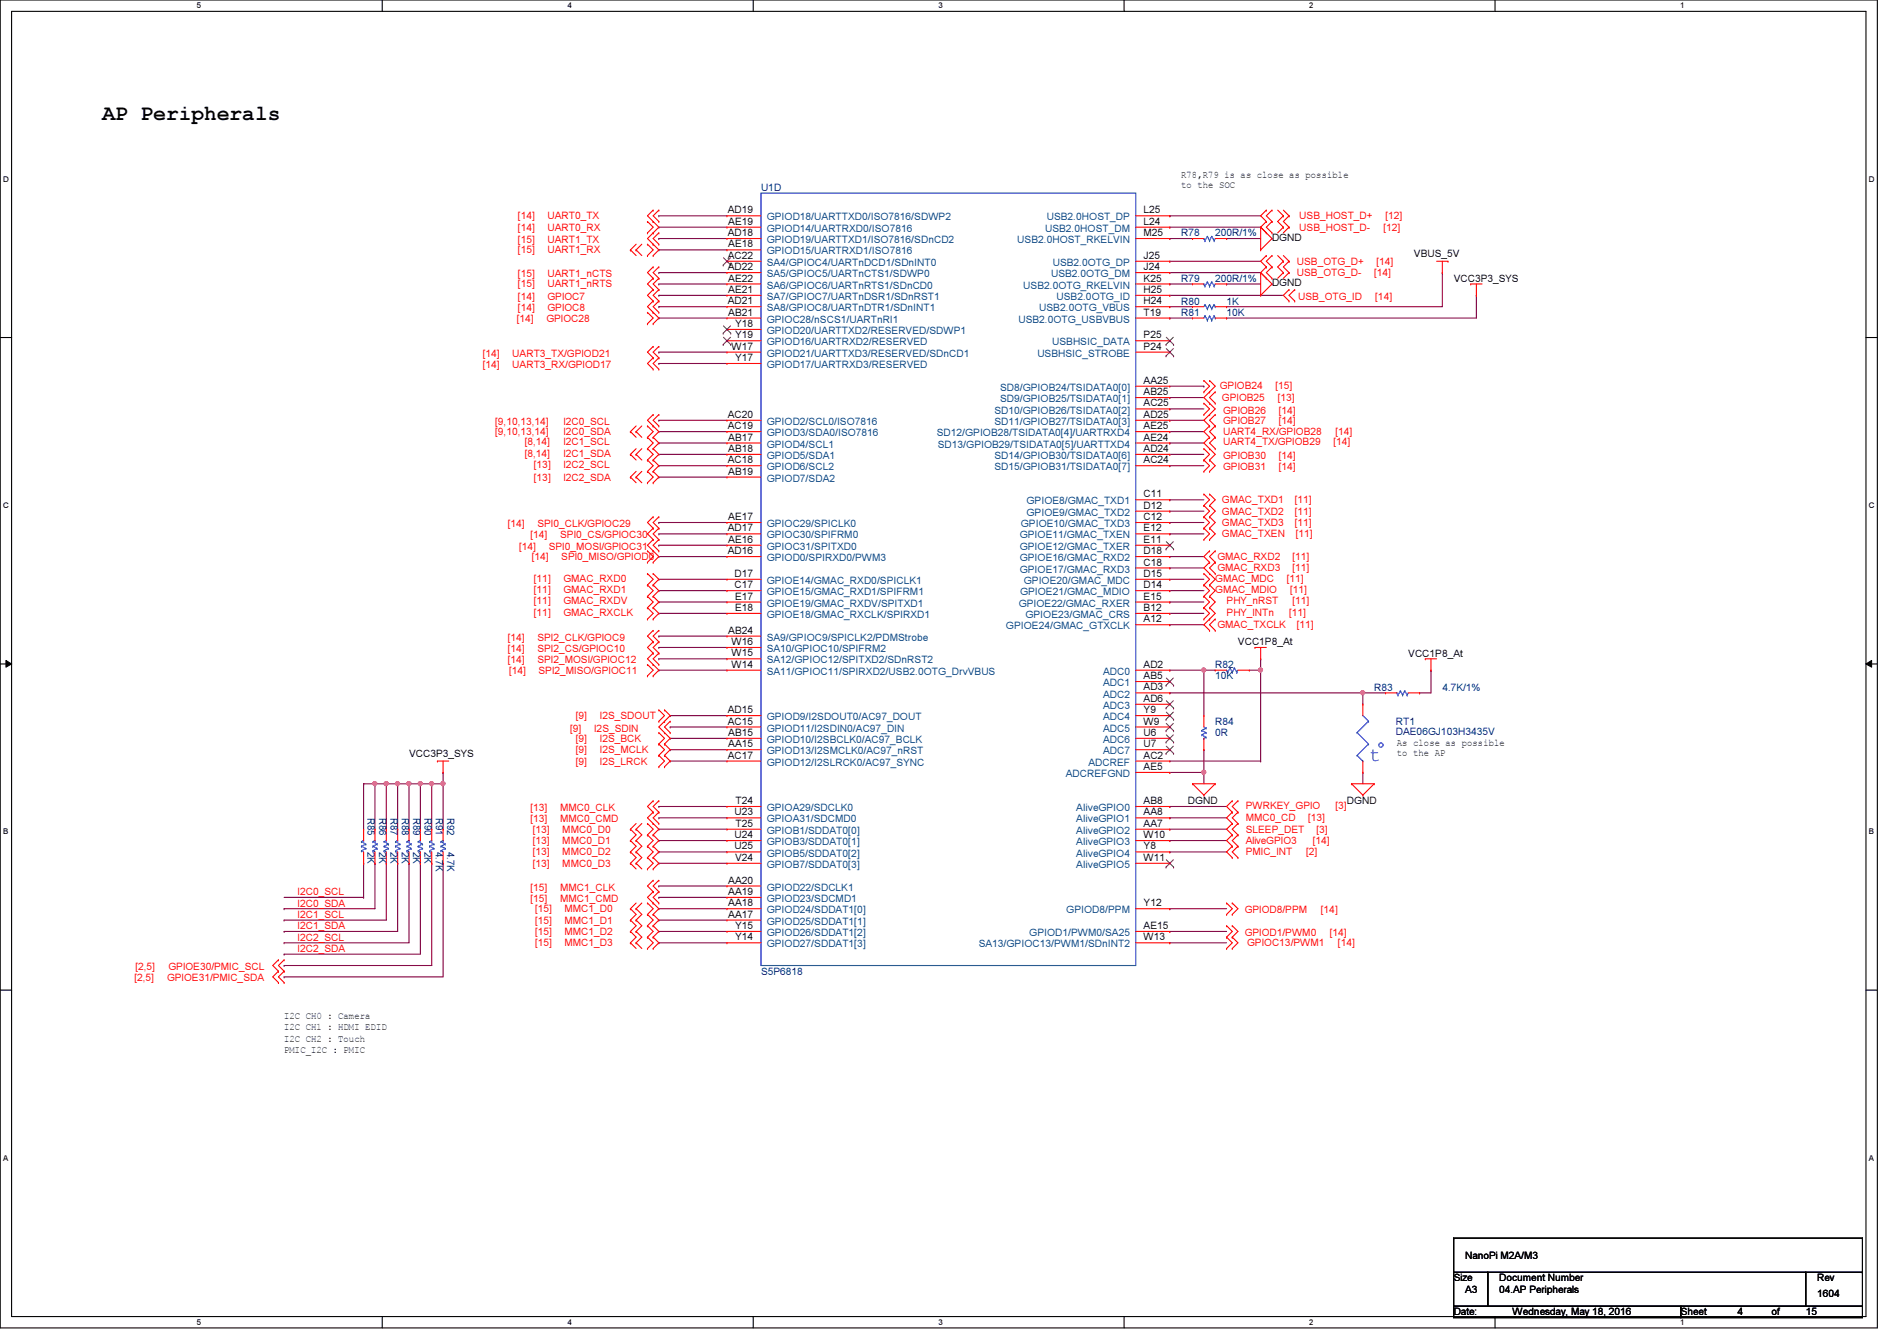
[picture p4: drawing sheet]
<svg xmlns="http://www.w3.org/2000/svg" width="297mm" height="210mm" viewBox="0 0 297 210" stroke-linecap="round" stroke-linejoin="round" font-family="sans-serif">
<defs><g id="words">
<text font-size="3.3" x="16" y="18.8">AP Peripherals</text>
<text font-size="3.2" fill="#00f" x="214.5" y="119.1">t</text>
<g font-size="1.6" fill="#000080">
<text x="119.2" y="29.9">U1D</text>
<text x="185" y="37">R78</text>
<text x="190.3" y="37">200R/1%</text>
<text x="185" y="47.7">R80</text>
<text x="185" y="44.1">R79</text>
<text x="190.3" y="44.1">200R/1%</text>
<text x="192.1" y="47.7">1K</text>
<text x="185" y="49.4">R81</text>
<text x="192.1" y="49.4">10K</text>
<text x="190.3" y="104.6">R82</text>
<text x="190.3" y="106.3">10K</text>
<text x="190.3" y="113.5">R84</text>
<text x="215.2" y="108.1">R83</text>
<text x="218.6" y="113.5">RT1</text>
<text x="225.8" y="108.1">4.7K/1%</text>
<text x="190.3" y="115.2">0R</text>
<text x="218.6" y="115.1">DAE06GJ103H3435V</text>
<text x="57.6" y="128" transform="rotate(90 57.6 128)">R85</text>
<text x="59.3" y="128" transform="rotate(90 59.3 128)">R86</text>
<text x="61.1" y="128" transform="rotate(90 61.1 128)">R87</text>
<text x="62.9" y="128" transform="rotate(90 62.9 128)">R88</text>
<text x="64.7" y="128" transform="rotate(90 64.7 128)">R89</text>
<text x="66.5" y="128" transform="rotate(90 66.5 128)">R90</text>
<text x="68.2" y="128" transform="rotate(90 68.2 128)">R91</text>
<text x="70" y="128" transform="rotate(90 70 128)">R92</text>
<text x="57.6" y="133.4" transform="rotate(90 57.6 133.4)">2K</text>
<text x="59.3" y="133.4" transform="rotate(90 59.3 133.4)">2K</text>
<text x="61.1" y="133.4" transform="rotate(90 61.1 133.4)">2K</text>
<text x="62.9" y="133.4" transform="rotate(90 62.9 133.4)">2K</text>
<text x="64.7" y="133.4" transform="rotate(90 64.7 133.4)">2K</text>
<text x="66.5" y="133.4" transform="rotate(90 66.5 133.4)">2K</text>
<text x="68.2" y="133.4" transform="rotate(90 68.2 133.4)">4.7K</text>
<text x="70" y="133.4" transform="rotate(90 70 133.4)">4.7K</text>
<text x="119.2" y="152.6">S5P6818</text>
</g>
<g font-size="1.6">
<text x="185" y="27.9">R78,R79 is as close as possible</text>
<text x="185" y="29.5">to the SOC</text>
<text x="114" y="33.4">AD19</text>
<text x="114" y="35.2">AE19</text>
<text x="179.1" y="33.4">L25</text>
<text x="179.1" y="35.2">L24</text>
<text x="114" y="37">AD18</text>
<text x="114" y="40.5">AC22</text>
<text x="114" y="38.7">AE18</text>
<text x="179.1" y="37">M25</text>
<text x="179.1" y="40.5">J25</text>
<text x="199.2" y="37.7">DGND</text>
<text x="221.4" y="40.2">VBUS_5V</text>
<text x="114" y="42.3">AD22</text>
<text x="114" y="47.6">AD21</text>
<text x="114" y="44.1">AE22</text>
<text x="114" y="45.8">AE21</text>
<text x="179.1" y="42.3">J24</text>
<text x="179.1" y="44.1">K25</text>
<text x="179.1" y="45.8">H25</text>
<text x="179.1" y="47.6">H24</text>
<text x="199.2" y="44.8">DGND</text>
<text x="227.6" y="44.1">VCC3P3_SYS</text>
<text x="114" y="49.4">AB21</text>
<text x="115.1" y="51.2">Y18</text>
<text x="115.1" y="53">Y19</text>
<text x="179.1" y="49.4">T19</text>
<text x="179.1" y="53">P25</text>
<text x="114.6" y="54.7">W17</text>
<text x="115.1" y="56.5">Y17</text>
<text x="179.1" y="54.7">P24</text>
<text x="114" y="65.4">AC20</text>
<text x="179.1" y="60.1">AA25</text>
<text x="179.1" y="61.8">AB25</text>
<text x="179.1" y="63.6">AC25</text>
<text x="179.1" y="65.4">AD25</text>
<text x="114" y="67.2">AC19</text>
<text x="114" y="70.7">AB18</text>
<text x="114" y="69">AB17</text>
<text x="179.1" y="67.2">AE25</text>
<text x="179.1" y="69">AE24</text>
<text x="179.1" y="70.7">AD24</text>
<text x="114" y="72.5">AC18</text>
<text x="114" y="74.3">AB19</text>
<text x="179.1" y="72.5">AC24</text>
<text x="179.1" y="77.9">C11</text>
<text x="114" y="83.2">AD17</text>
<text x="114" y="81.4">AE17</text>
<text x="179.1" y="79.6">D12</text>
<text x="179.1" y="81.4">C12</text>
<text x="179.1" y="83.2">E12</text>
<text x="114" y="86.7">AD16</text>
<text x="114" y="85">AE16</text>
<text x="179.1" y="85">E11</text>
<text x="179.1" y="86.7">D18</text>
<text x="179.1" y="88.5">C18</text>
<text x="115" y="90.3">D17</text>
<text x="115" y="92.1">C17</text>
<text x="115.1" y="95.6">E18</text>
<text x="115.1" y="93.9">E17</text>
<text x="179.1" y="90.3">D15</text>
<text x="179.1" y="92.1">D14</text>
<text x="179.1" y="93.9">E15</text>
<text x="179.1" y="95.6">B12</text>
<text x="114" y="99.2">AB24</text>
<text x="114.6" y="101">W16</text>
<text x="179.1" y="97.4">A12</text>
<text x="193.8" y="101">VCC1P8_At</text>
<text x="114.6" y="102.7">W15</text>
<text x="114.6" y="104.5">W14</text>
<text x="179.1" y="104.5">AD2</text>
<text x="179.1" y="106.3">AB5</text>
<text x="220.5" y="102.8">VCC1P8_At</text>
<text x="114" y="111.6">AD15</text>
<text x="114" y="113.4">AC15</text>
<text x="179.1" y="108.1">AD3</text>
<text x="179.1" y="109.9">AD6</text>
<text x="179.1" y="111.6">Y9</text>
<text x="179.1" y="113.4">W9</text>
<text x="64" y="118.4">VCC3P3_SYS</text>
<text x="114" y="118.7">AC17</text>
<text x="114" y="115.2">AB15</text>
<text x="114" y="117">AA15</text>
<text x="179.1" y="115.2">U6</text>
<text x="179.1" y="117">U7</text>
<text x="179.1" y="118.7">AC2</text>
<text x="218.7" y="116.8">As close as possible</text>
<text x="218.7" y="118.4">to the AP</text>
<text x="115.2" y="125.9">T24</text>
<text x="179.1" y="120.5">AE5</text>
<text x="179.1" y="125.9">AB8</text>
<text x="186" y="125.9">DGND</text>
<text x="210.9" y="125.9">DGND</text>
<text x="115" y="127.6">U23</text>
<text x="115" y="131.2">U24</text>
<text x="115.2" y="129.4">T25</text>
<text x="179.1" y="127.6">AA8</text>
<text x="179.1" y="129.4">AA7</text>
<text x="179.1" y="131.2">W10</text>
<text x="115" y="133">U25</text>
<text x="115.1" y="134.7">V24</text>
<text x="179.1" y="133">Y8</text>
<text x="179.1" y="134.7">W11</text>
<text x="114" y="141.9">AA18</text>
<text x="114" y="143.6">AA17</text>
<text x="114" y="138.3">AA20</text>
<text x="114" y="140.1">AA19</text>
<text x="179.1" y="141.9">Y12</text>
<text x="115.1" y="145.4">Y15</text>
<text x="115.1" y="147.2">Y14</text>
<text x="179.1" y="145.4">AE15</text>
<text x="179.1" y="147.2">W13</text>
<text x="44.5" y="159.5">I2C CH0 : Camera</text>
<text x="44.5" y="161.2">I2C CH1 : HDMI EDID</text>
<text x="44.5" y="163">I2C CH2 : Touch</text>
<text x="44.5" y="164.8">PMIC_I2C : PMIC</text>
<text x="229.4" y="197">NanoPi M2A/M3</text>
<text x="227.6" y="200.6">Size</text>
<text x="229.4" y="202.4">A3</text>
<text x="234.7" y="202.4">04.AP Peripherals</text>
<text x="234.7" y="200.6">Document Number</text>
<text x="284.5" y="203.1">1604</text>
<text x="284.5" y="200.6">Rev</text>
<text x="227.6" y="205.9">Date:</text>
<text x="236.9" y="205.9">Wednesday, May 18, 2016</text>
<text x="263.2" y="205.9">Sheet</text>
<text x="272.1" y="205.9">4</text>
<text x="277.4" y="205.9">of</text>
<text x="282.7" y="205.9">15</text>
</g>
<g font-size="1.6" fill="#f00">
<text x="81.1" y="34.3">[14]</text>
<text x="85.7" y="34.3">UART0_TX</text>
<text x="203.5" y="34.3">USB_HOST_D+</text>
<text x="217" y="34.3">[12]</text>
<text x="81.1" y="36.1">[14]</text>
<text x="81.1" y="39.7">[15]</text>
<text x="81.1" y="38.1">[15]</text>
<text x="85.7" y="36.1">UART0_RX</text>
<text x="85.7" y="39.7">UART1_RX</text>
<text x="85.7" y="38.1">UART1_TX</text>
<text x="203.1" y="41.4">USB_OTG_D+</text>
<text x="203.5" y="36.1">USB_HOST_D-</text>
<text x="215.5" y="41.4">[14]</text>
<text x="216.6" y="36.1">[12]</text>
<text x="81.1" y="46.9">[14]</text>
<text x="81.1" y="45">[15]</text>
<text x="81.1" y="43.4">[15]</text>
<text x="85.7" y="46.9">GPIOC7</text>
<text x="85.7" y="45">UART1_nRTS</text>
<text x="85.7" y="43.4">UART1_nCTS</text>
<text x="203.1" y="43.2">USB_OTG_D-</text>
<text x="203.3" y="46.9">USB_OTG_ID</text>
<text x="215.2" y="43.2">[14]</text>
<text x="215.3" y="46.9">[14]</text>
<text x="80.9" y="50.3">[14]</text>
<text x="81.1" y="48.7">[14]</text>
<text x="85.6" y="50.3">GPIOC28</text>
<text x="85.7" y="48.7">GPIOC8</text>
<text x="75.6" y="55.8">[14]</text>
<text x="75.6" y="57.6">[14]</text>
<text x="80.2" y="55.8">UART3_TX/GPIOD21</text>
<text x="80.2" y="57.6">UART3_RX/GPIOD17</text>
<text x="191" y="60.8">GPIOB24</text>
<text x="191.3" y="62.8">GPIOB25</text>
<text x="191.5" y="64.7">GPIOB26</text>
<text x="199.7" y="60.8">[15]</text>
<text x="200.1" y="62.8">[13]</text>
<text x="200.2" y="64.7">[14]</text>
<text x="77.6" y="66.5">[9,10,13,14]</text>
<text x="77.6" y="68.1">[9,10,13,14]</text>
<text x="82.2" y="71.5">[8,14]</text>
<text x="82.2" y="69.7">[8,14]</text>
<text x="88.2" y="66.5">I2C0_SCL</text>
<text x="88.2" y="68.1">I2C0_SDA</text>
<text x="88.2" y="71.5">I2C1_SDA</text>
<text x="88.2" y="69.7">I2C1_SCL</text>
<text x="191.5" y="69.7">UART4_TX/GPIOB29</text>
<text x="191.5" y="71.8">GPIOB30</text>
<text x="191.5" y="68.1">UART4_RX/GPIOB28</text>
<text x="191.5" y="66.3">GPIOB27</text>
<text x="200.2" y="71.8">[14]</text>
<text x="200.2" y="66.3">[14]</text>
<text x="208.8" y="69.7">[14]</text>
<text x="209.1" y="68.1">[14]</text>
<text x="83.6" y="73.3">[13]</text>
<text x="83.6" y="75.2">[13]</text>
<text x="88.2" y="73.3">I2C2_SCL</text>
<text x="88.2" y="75.2">I2C2_SDA</text>
<text x="191.5" y="73.6">GPIOB31</text>
<text x="200.2" y="73.6">[14]</text>
<text x="79.5" y="82.5">[14]</text>
<text x="84.2" y="82.5">SPI0_CLK/GPIOC29</text>
<text x="191.3" y="82.3">GMAC_TXD3</text>
<text x="191.3" y="80.6">GMAC_TXD2</text>
<text x="191.3" y="78.8">GMAC_TXD1</text>
<text x="202.7" y="82.3">[11]</text>
<text x="202.7" y="80.6">[11]</text>
<text x="202.7" y="78.8">[11]</text>
<text x="81.3" y="86.1">[14]</text>
<text x="83.1" y="84.3">[14]</text>
<text x="83.3" y="87.7">[14]</text>
<text x="85.9" y="86.1">SPI0_MOSI/GPIOC31</text>
<text x="87.7" y="84.3">SPI0_CS/GPIOC30</text>
<text x="87.9" y="87.7">SPI0_MISO/GPIOD0</text>
<text x="190.6" y="89.5">GMAC_RXD3</text>
<text x="190.6" y="87.7">GMAC_RXD2</text>
<text x="191.3" y="84.1">GMAC_TXEN</text>
<text x="202.4" y="89.5">[11]</text>
<text x="202.4" y="87.7">[11]</text>
<text x="202.9" y="84.1">[11]</text>
<text x="83.6" y="94.6">[11]</text>
<text x="83.6" y="91.1">[11]</text>
<text x="83.6" y="92.8">[11]</text>
<text x="88.2" y="94.6">GMAC_RXDV</text>
<text x="88.2" y="91.1">GMAC_RXD0</text>
<text x="88.2" y="92.8">GMAC_RXD1</text>
<text x="190.3" y="91.1">GMAC_MDC</text>
<text x="190.3" y="92.8">GMAC_MDIO</text>
<text x="192.1" y="94.6">PHY_nRST</text>
<text x="201.5" y="91.1">[11]</text>
<text x="202" y="92.8">[11]</text>
<text x="202.4" y="94.6">[11]</text>
<text x="79.5" y="100.3">[14]</text>
<text x="83.6" y="96.4">[11]</text>
<text x="84.2" y="100.3">SPI2_CLK/GPIOC9</text>
<text x="88.2" y="96.4">GMAC_RXCLK</text>
<text x="190.6" y="98.3">GMAC_TXCLK</text>
<text x="192.1" y="96.4">PHY_INTn</text>
<text x="201.8" y="96.4">[11]</text>
<text x="203.1" y="98.3">[11]</text>
<text x="79.5" y="102.1">[14]</text>
<text x="79.5" y="103.8">[14]</text>
<text x="79.7" y="105.5">[14]</text>
<text x="84.2" y="102.1">SPI2_CS/GPIOC10</text>
<text x="84.2" y="103.8">SPI2_MOSI/GPIOC12</text>
<text x="84.3" y="105.5">SPI2_MISO/GPIOC11</text>
<text x="90.2" y="112.6">[9]</text>
<text x="93.9" y="112.6">I2S_SDOUT</text>
<text x="89.3" y="114.5">[9]</text>
<text x="90.2" y="117.9">[9]</text>
<text x="90.2" y="116.1">[9]</text>
<text x="90.2" y="119.7">[9]</text>
<text x="93" y="114.5">I2S_SDIN</text>
<text x="93.9" y="117.9">I2S_MCLK</text>
<text x="93.9" y="116.1">I2S_BCK</text>
<text x="93.9" y="119.7">I2S_LRCK</text>
<text x="83.1" y="127">[13]</text>
<text x="83.1" y="128.7">[13]</text>
<text x="83.4" y="130.3">[13]</text>
<text x="87.7" y="127">MMC0_CLK</text>
<text x="87.7" y="128.7">MMC0_CMD</text>
<text x="88.1" y="130.3">MMC0_D0</text>
<text x="195.1" y="130.3">SLEEP_DET</text>
<text x="195.1" y="126.6">PWRKEY_GPIO</text>
<text x="195.1" y="128.6">MMC0_CD</text>
<text x="204.8" y="128.6">[13]</text>
<text x="206.1" y="130.3">[3]</text>
<text x="209.1" y="126.6">[3]</text>
<text x="83.4" y="132.1">[13]</text>
<text x="83.4" y="133.9">[13]</text>
<text x="83.4" y="135.7">[13]</text>
<text x="88.1" y="132.1">MMC0_D1</text>
<text x="88.1" y="133.9">MMC0_D2</text>
<text x="88.1" y="135.7">MMC0_D3</text>
<text x="195.1" y="133.9">PMIC_INT</text>
<text x="195.1" y="132.1">AliveGPIO3</text>
<text x="204.5" y="133.9">[2]</text>
<text x="205.6" y="132.1">[14]</text>
<text x="46.6" y="140.1">I2C0_SCL</text>
<text x="46.6" y="141.9">I2C0_SDA</text>
<text x="46.6" y="143.7">I2C1_SCL</text>
<text x="83.1" y="139.4">[15]</text>
<text x="83.1" y="141.2">[15]</text>
<text x="83.8" y="142.8">[15]</text>
<text x="87.7" y="139.4">MMC1_CLK</text>
<text x="87.7" y="141.2">MMC1_CMD</text>
<text x="88.4" y="142.8">MMC1_D0</text>
<text x="194.9" y="143">GPIOD8/PPM</text>
<text x="206.8" y="143">[14]</text>
<text x="46.6" y="145.5">I2C1_SDA</text>
<text x="46.6" y="147.2">I2C2_SCL</text>
<text x="46.6" y="149">I2C2_SDA</text>
<text x="83.8" y="144.6">[15]</text>
<text x="83.8" y="146.3">[15]</text>
<text x="83.8" y="148.1">[15]</text>
<text x="88.4" y="144.6">MMC1_D1</text>
<text x="88.4" y="146.3">MMC1_D2</text>
<text x="88.4" y="148.1">MMC1_D3</text>
<text x="194.9" y="146.5">GPIOD1/PWM0</text>
<text x="195.3" y="148.1">GPIOC13/PWM1</text>
<text x="208.2" y="146.5">[14]</text>
<text x="209.5" y="148.1">[14]</text>
<text x="21" y="153.6">[2,5]</text>
<text x="21.2" y="151.8">[2,5]</text>
<text x="26.2" y="153.6">GPIOE31/PMIC_SDA</text>
<text x="26.4" y="151.8">GPIOE30/PMIC_SCL</text>
</g>
<g font-size="1.6" fill="#004080">
<text x="120.1" y="34.5">GPIOD18/UARTTXD0/ISO7816/SDWP2</text>
<text x="163.9" y="34.5">USB2.0HOST_DP</text>
<text x="120.1" y="36.3">GPIOD14/UARTRXD0/ISO7816</text>
<text x="120.1" y="38.1">GPIOD19/UARTTXD1/ISO7816/SDnCD2</text>
<text x="120.1" y="39.8">GPIOD15/UARTRXD1/ISO7816</text>
<text x="120.1" y="41.6">SA4/GPIOC4/UARTnDCD1/SDnINT0</text>
<text x="159.3" y="38.1">USB2.0HOST_RKELVIN</text>
<text x="163.7" y="36.3">USB2.0HOST_DM</text>
<text x="164.8" y="41.6">USB2.0OTG_DP</text>
<text x="120.1" y="43.4">SA5/GPIOC5/UARTnCTS1/SDWP0</text>
<text x="120.1" y="45.2">SA6/GPIOC6/UARTnRTS1/SDnCD0</text>
<text x="120.1" y="46.9">SA7/GPIOC7/UARTnDSR1/SDnRST1</text>
<text x="160.2" y="45.2">USB2.0OTG_RKELVIN</text>
<text x="164.6" y="43.4">USB2.0OTG_DM</text>
<text x="165.4" y="46.9">USB2.0OTG_ID</text>
<text x="120.1" y="48.7">SA8/GPIOC8/UARTnDTR1/SDnINT1</text>
<text x="120.1" y="50.5">GPIOC28/nSCS1/UARTnRI1</text>
<text x="120.1" y="52.3">GPIOD20/UARTTXD2/RESERVED/SDWP1</text>
<text x="159.5" y="50.5">USB2.0OTG_USBVBUS</text>
<text x="162.7" y="48.7">USB2.0OTG_VBUS</text>
<text x="120.1" y="54.1">GPIOD16/UARTRXD2/RESERVED</text>
<text x="120.1" y="55.8">GPIOD21/UARTTXD3/RESERVED/SDnCD1</text>
<text x="120.1" y="57.6">GPIOD17/UARTRXD3/RESERVED</text>
<text x="162.4" y="55.8">USBHSIC_STROBE</text>
<text x="164.8" y="54.1">USBHSIC_DATA</text>
<text x="155.7" y="64.7">SD10/GPIOB26/TSIDATA0[2]</text>
<text x="156.6" y="61.2">SD8/GPIOB24/TSIDATA0[0]</text>
<text x="156.6" y="62.9">SD9/GPIOB25/TSIDATA0[1]</text>
<text x="120.1" y="68.3">GPIOD3/SDA0/ISO7816</text>
<text x="120.1" y="66.5">GPIOD2/SCL0/ISO7816</text>
<text x="120.1" y="71.8">GPIOD5/SDA1</text>
<text x="120.1" y="70.1">GPIOD4/SCL1</text>
<text x="146.7" y="68.3">SD12/GPIOB28/TSIDATA0[4]/UARTRXD4</text>
<text x="146.9" y="70.1">SD13/GPIOB29/TSIDATA0[5]/UARTTXD4</text>
<text x="155.7" y="66.5">SD11/GPIOB27/TSIDATA0[3]</text>
<text x="155.7" y="71.8">SD14/GPIOB30/TSIDATA0[6]</text>
<text x="120.1" y="75.4">GPIOD7/SDA2</text>
<text x="120.1" y="73.6">GPIOD6/SCL2</text>
<text x="155.7" y="73.6">SD15/GPIOB31/TSIDATA0[7]</text>
<text x="120.1" y="82.5">GPIOC29/SPICLK0</text>
<text x="159.8" y="82.5">GPIOE10/GMAC_TXD3</text>
<text x="160.7" y="79">GPIOE8/GMAC_TXD1</text>
<text x="160.7" y="80.7">GPIOE9/GMAC_TXD2</text>
<text x="120.1" y="86.1">GPIOC31/SPITXD0</text>
<text x="120.1" y="87.8">GPIOD0/SPIRXD0/PWM3</text>
<text x="120.1" y="84.3">GPIOC30/SPIFRM0</text>
<text x="159.7" y="84.3">GPIOE11/GMAC_TXEN</text>
<text x="159.7" y="86.1">GPIOE12/GMAC_TXER</text>
<text x="159.7" y="87.8">GPIOE16/GMAC_RXD2</text>
<text x="159.7" y="89.6">GPIOE17/GMAC_RXD3</text>
<text x="120.1" y="91.4">GPIOE14/GMAC_RXD0/SPICLK1</text>
<text x="120.1" y="93.2">GPIOE15/GMAC_RXD1/SPIFRM1</text>
<text x="120.1" y="95">GPIOE19/GMAC_RXDV/SPITXD1</text>
<text x="159.5" y="95">GPIOE22/GMAC_RXER</text>
<text x="159.7" y="93.2">GPIOE21/GMAC_MDIO</text>
<text x="160.3" y="91.4">GPIOE20/GMAC_MDC</text>
<text x="120.1" y="100.3">SA9/GPIOC9/SPICLK2/PDMStrobe</text>
<text x="120.1" y="96.7">GPIOE18/GMAC_RXCLK/SPIRXD1</text>
<text x="157.5" y="98.5">GPIOE24/GMAC_GTXCLK</text>
<text x="160.6" y="96.7">GPIOE23/GMAC_CRS</text>
<text x="120.1" y="103.8">SA12/GPIOC12/SPITXD2/SDnRST2</text>
<text x="120.1" y="105.6">SA11/GPIOC11/SPIRXD2/USB2.0OTG_DrvVBUS</text>
<text x="120.1" y="102.1">SA10/GPIOC10/SPIFRM2</text>
<text x="172.7" y="105.6">ADC0</text>
<text x="172.7" y="107.4">ADC1</text>
<text x="120.1" y="112.7">GPIOD9/I2SDOUT0/AC97_DOUT</text>
<text x="172.7" y="109.2">ADC2</text>
<text x="172.7" y="111">ADC3</text>
<text x="172.7" y="112.7">ADC4</text>
<text x="120.1" y="114.5">GPIOD11/I2SDIN0/AC97_DIN</text>
<text x="120.1" y="116.3">GPIOD10/I2SBCLK0/AC97_BCLK</text>
<text x="120.1" y="118.1">GPIOD13/I2SMCLK0/AC97_nRST</text>
<text x="120.1" y="119.8">GPIOD12/I2SLRCK0/AC97_SYNC</text>
<text x="170.4" y="119.8">ADCREF</text>
<text x="172.7" y="114.5">ADC5</text>
<text x="172.7" y="116.3">ADC6</text>
<text x="172.7" y="118.1">ADC7</text>
<text x="166.9" y="121.6">ADCREFGND</text>
<text x="120.1" y="127">GPIOA29/SDCLK0</text>
<text x="120.1" y="128.7">GPIOA31/SDCMD0</text>
<text x="120.1" y="130.5">GPIOB1/SDDAT0[0]</text>
<text x="168.5" y="127">AliveGPIO0</text>
<text x="168.5" y="128.7">AliveGPIO1</text>
<text x="168.5" y="130.5">AliveGPIO2</text>
<text x="120.1" y="134.1">GPIOB5/SDDAT0[2]</text>
<text x="120.1" y="135.8">GPIOB7/SDDAT0[3]</text>
<text x="120.1" y="132.3">GPIOB3/SDDAT0[1]</text>
<text x="168.5" y="132.3">AliveGPIO3</text>
<text x="168.5" y="134.1">AliveGPIO4</text>
<text x="168.5" y="135.8">AliveGPIO5</text>
<text x="120.1" y="143">GPIOD24/SDDAT1[0]</text>
<text x="120.1" y="139.4">GPIOD22/SDCLK1</text>
<text x="120.1" y="141.2">GPIOD23/SDCMD1</text>
<text x="167" y="143">GPIOD8/PPM</text>
<text x="120.1" y="144.7">GPIOD25/SDDAT1[1]</text>
<text x="120.1" y="146.5">GPIOD26/SDDAT1[2]</text>
<text x="120.1" y="148.3">GPIOD27/SDDAT1[3]</text>
<text x="153.2" y="148.3">SA13/GPIOC13/PWM1/SDnINT2</text>
<text x="161.2" y="146.5">GPIOD1/PWM0/SA25</text>
</g>
<g font-size="1.3">
<text x="30.8" y="1.3">5</text>
<text x="88.9" y="1.3">4</text>
<text x="146.9" y="1.3">3</text>
<text x="205" y="1.3">2</text>
<text x="263.1" y="1.3">1</text>
<text x=".5" y="28.4">D</text>
<text x="292.6" y="28.4">D</text>
<text x=".5" y="79.5">C</text>
<text x="292.6" y="79.5">C</text>
<text x=".5" y="130.6">B</text>
<text x="292.6" y="130.6">B</text>
<text x=".5" y="181.7">A</text>
<text x="292.6" y="181.7">A</text>
<text x="30.8" y="207.4">5</text>
<text x="88.9" y="207.4">4</text>
<text x="146.9" y="207.4">3</text>
<text x="205" y="207.4">2</text>
<text x="263.1" y="207.4">1</text>
</g>
</g></defs>
<path d="M0 0h294v207.9h-294zM1.8 1.8h290.4v204.3h-290.4z" fill="none" stroke="#000" stroke-width=".17"/>
<g fill="#fff">
<path d="M30.8 .2h.7v1.4h-.7z"/>
<path d="M30.8 206.2h.7v1.4h-.7z"/>
</g>
<path d="M59.9 0v1.8M59.9 206.1v1.8" fill="none" stroke="#000" stroke-width=".17"/>
<g fill="#fff">
<path d="M88.9 .2h.6v1.4h-.6z"/>
<path d="M88.9 206.2h.6v1.4h-.6z"/>
</g>
<path d="M117.9 0v1.8M117.9 206.1v1.8" fill="none" stroke="#000" stroke-width=".17"/>
<g fill="#fff">
<path d="M146.9 .2h.7v1.4h-.7z"/>
<path d="M146.9 206.2h.7v1.4h-.7z"/>
</g>
<path d="M176 0v1.8M176 206.1v1.8" fill="none" stroke="#000" stroke-width=".17"/>
<g fill="#fff">
<path d="M205 .2h.7v1.4h-.7z"/>
<path d="M205 206.2h.7v1.4h-.7z"/>
</g>
<path d="M234.1 0v1.8M234.1 206.1v1.8" fill="none" stroke="#000" stroke-width=".17"/>
<g fill="#fff">
<path d="M263.1 .2h.7v1.4h-.7z"/>
<path d="M263.1 206.2h.7v1.4h-.7z"/>
<path d="M.5 27.3h.9v1.4h-.9z"/>
<path d="M292.6 27.3h.9v1.4h-.9z"/>
<path d="M.5 78.4h.9v1.4h-.9z"/>
<path d="M292.6 78.4h.9v1.4h-.9z"/>
</g>
<path d="M0 52.8h1.8M292.2 52.8h1.8" fill="none" stroke="#000" stroke-width=".17"/>
<g fill="#fff">
<path d="M.5 129.5h.8v1.4h-.8z"/>
<path d="M292.6 129.5h.9v1.4h-.9z"/>
</g>
<path d="M0 103.9h1.8M292.2 103.9h1.8" fill="none" stroke="#000" stroke-width=".17"/>
<path d="M.9 103.4l.9 .5-.9 .5zM292.2 103.9l.9-.5v1z" fill="#000"/>
<path d="M.9 103.4l.9 .5-.9 .5zM292.2 103.9l.9-.5v1z" fill="none" stroke="#000" stroke-width=".16"/>
<g fill="#fff">
<path d="M.5 180.5h.8v1.4h-.8z"/>
<path d="M292.6 180.5h.9v1.4h-.9z"/>
</g>
<path d="M0 155h1.8M292.2 155h1.8" fill="none" stroke="#000" stroke-width=".17"/>
<g fill="none" stroke="#800040" stroke-width=".17">
<path d="M103.2 33.8h.1M103.2 35.6h.1M103.2 33.8h10.6M103.2 35.6h10.6M183.2 33.8h.1M183.2 35.6h.1M183.2 37.3h.1M183.2 33.8h14.2M183.2 35.6h14.2M183.2 37.3h3.5M192.1 37.3h.1M192.1 37.3h5.3"/>
<path d="M103.2 55.1h.1M103.2 49.8h.1M103.2 55.1h10.6M103.2 49.8h10.6M183.2 44.4h.1M183.2 49.8h.1M183.2 40.9h.1M183.2 42.7h.1M183.2 46.2h.1M183.2 49.8h3.5M183.2 44.4h3.5M183.2 40.9h14.2"/>
<path d="M183.2 42.7h14.2M183.2 46.2h17.8M192.1 49.8h.1M192.1 44.4h.1M192.1 44.4h5.3M225.8 42.7h.1M225.8 42.7v5.3M231.2 46.2h.1M231.2 46.2v3.6h-39.1M103.2 72.9h.1M103.2 74.7h.1M103.2 65.8h.1"/>
<path d="M103.2 67.6h.1M103.2 69.3h.1M103.2 71.1h.1M103.2 72.9h10.6M103.2 74.7h10.6M103.2 65.8h10.6M103.2 67.6h10.6M103.2 69.3h10.6M103.2 71.1h10.6M60.5 122.7h.1M60.5 122.7h3.5M62.3 122.7h.1"/>
<path d="M64 122.7h.1M64 122.7v7.1M103.2 126.2h.1M103.2 126.2h10.6M183.2 133.3h.1M183.2 128h.1M183.2 126.2h.1M183.2 133.3h8.9M183.2 128h8.9M183.2 126.2h8.9M44.5 142.2h.1M44.5 144h.1"/>
<path d="M44.5 145.8h.1M44.5 147.6h.1M44.5 149.4h.1M44.5 147.6h19.5M44.5 145.8h17.8M44.5 140.5h12.4M44.5 142.2h14.2M44.5 144h16M44.5 149.4h21.3M56.9 140.5h.1M183.2 147.6h.1M183.2 145.8h.1"/>
<path d="M183.2 147.6h8.9M183.2 145.8h8.9"/>
</g>
<circle cx="64" cy="122.7" r=".32" fill="#f0f"/>
<circle cx="64" cy="122.7" r=".32" fill="none" stroke="#f0f" stroke-width=".17"/>
<path d="M58.7 122.7h.1M58.7 122.7v7.1M62.3 122.7h.1M62.3 122.7v7.1" fill="none" stroke="#800040" stroke-width=".17"/>
<circle cx="62.2" cy="122.7" r=".32" fill="#f0f"/>
<circle cx="62.2" cy="122.7" r=".32" fill="none" stroke="#f0f" stroke-width=".17"/>
<path d="M56.9 122.7h.1M56.9 122.7v7.1M56.9 122.7h1.8M60.5 122.7h.1M60.5 122.7v7.1" fill="none" stroke="#800040" stroke-width=".17"/>
<circle cx="60.5" cy="122.7" r=".32" fill="#f0f"/>
<circle cx="60.5" cy="122.7" r=".32" fill="none" stroke="#f0f" stroke-width=".17"/>
<path d="M58.7 122.7h.1M58.7 122.7h1.8M64 135.1h.1M64 135.1v12.5M65.8 135.1h.1M65.8 135.1v14.3" fill="none" stroke="#800040" stroke-width=".17"/>
<circle cx="58.7" cy="122.7" r=".32" fill="#f0f"/>
<circle cx="58.7" cy="122.7" r=".32" fill="none" stroke="#f0f" stroke-width=".17"/>
<g fill="none" stroke="#800040" stroke-width=".17">
<path d="M183.2 48h.1M183.2 48h3.5M56.9 135.1h.1M56.9 135.1v5.4M58.7 135.1h.1M58.7 135.1v7.1M60.5 135.1h.1M60.5 135.1v8.9M62.3 135.1h.1M62.3 135.1v10.7M64 122.7h.1M64 122.7h1.8"/>
<path d="M65.8 122.7h.1M65.8 122.7v7.1M103.2 129.8h.1M103.2 131.6h.1M103.2 133.3h.1M103.2 135.1h.1M103.2 128h.1M103.2 129.8h10.6M103.2 131.6h10.6M103.2 133.3h10.6M103.2 135.1h10.6M103.2 128h10.6"/>
</g>
<circle cx="65.8" cy="122.7" r=".32" fill="#f0f"/>
<circle cx="65.8" cy="122.7" r=".32" fill="none" stroke="#f0f" stroke-width=".17"/>
<path d="M103.2 46.2h.1M103.2 46.2h10.6M192.1 48h.1M192.1 48h33.7M67.6 122.7h.1M67.6 122.7v7.1M69.4 120.9h.1M69.4 120.9v1.8M183.2 129.8h.1M183.2 129.8h8.9" fill="none" stroke="#800040" stroke-width=".17"/>
<circle cx="67.6" cy="122.7" r=".32" fill="#f0f"/>
<circle cx="67.6" cy="122.7" r=".32" fill="none" stroke="#f0f" stroke-width=".17"/>
<path d="M67.6 122.7h.1M67.6 122.7h1.8" fill="none" stroke="#800040" stroke-width=".17"/>
<circle cx="69.4" cy="122.7" r=".32" fill="#f0f"/>
<circle cx="69.4" cy="122.7" r=".32" fill="none" stroke="#f0f" stroke-width=".17"/>
<path d="M183.2 108.5h.1M183.2 108.5h30.2M65.8 122.7h.1M65.8 122.7h1.8M67.6 135.1h.1M67.6 135.1v16h-23.1M69.4 122.7h.1M69.4 135.1h.1M69.4 122.7v7.1M69.4 135.1v17.8h-24.9M44.5 151.1h.1M44.5 152.9h.1" fill="none" stroke="#800040" stroke-width=".17"/>
<circle cx="213.4" cy="108.4" r=".32" fill="#f0f"/>
<circle cx="213.4" cy="108.4" r=".32" fill="none" stroke="#f0f" stroke-width=".17"/>
<path d="M183.2 120.9h.1M183.2 120.9h5.3" fill="none" stroke="#800040" stroke-width=".17"/>
<circle cx="188.5" cy="120.9" r=".32" fill="#f0f"/>
<circle cx="188.5" cy="120.9" r=".32" fill="none" stroke="#f0f" stroke-width=".17"/>
<g fill="none" stroke="#800040" stroke-width=".17">
<path d="M103.2 56.9h.1M103.2 56.9h10.6M183.2 69.3h.1M183.2 71.1h.1M183.2 72.9h.1M183.2 67.6h.1M183.2 65.8h.1M183.2 62.2h.1M183.2 64h.1M183.2 69.3h5.3M183.2 71.1h5.3M183.2 72.9h5.3"/>
<path d="M183.2 67.6h5.3M183.2 65.8h5.3M183.2 62.2h5.3M183.2 64h5.3M103.2 81.8h.1M103.2 83.6h.1M103.2 85.3h.1M103.2 87.1h.1M103.2 99.6h.1M103.2 81.8h10.6M103.2 83.6h10.6M103.2 85.3h10.6"/>
<path d="M103.2 87.1h10.6M103.2 99.6h10.6M103.2 101.3h.1M103.2 103.1h.1M103.2 104.9h.1M103.2 101.3h10.6M103.2 103.1h10.6M103.2 104.9h10.6M188.5 104.9h.1M188.5 104.9v7.1M188.5 104.9h1.8M213.4 108.5h.1"/>
<path d="M213.4 108.5v1.7M213.4 108.5h3.6M222.3 108.5h.1M224.1 104.9h.1M224.1 104.9v3.6h-1.8M188.5 120.9h.1M188.5 120.9v1.8"/>
</g>
<circle cx="188.5" cy="104.9" r=".32" fill="#f0f"/>
<circle cx="188.5" cy="104.9" r=".32" fill="none" stroke="#f0f" stroke-width=".17"/>
<g fill="none" stroke="#800040" stroke-width=".17">
<path d="M103.2 37.3h.1M103.2 39.1h.1M103.2 37.3h10.6M103.2 39.1h10.6M103.2 48h.1M103.2 42.7h.1M103.2 44.4h.1M103.2 48h10.6M103.2 42.7h10.6M103.2 44.4h10.6M183.2 78.2h.1M183.2 78.2h5.3"/>
<path d="M183.2 60.5h5.3M188.5 60.5h.1M103.2 96h.1M103.2 94.2h.1M103.2 90.7h.1M103.2 92.5h.1M103.2 96h10.6M103.2 92.5h10.6M103.2 90.7h10.6M103.2 94.2h10.6M183.2 96h.1M183.2 92.5h.1"/>
<path d="M183.2 90.7h.1M183.2 83.6h.1M183.2 80h.1M183.2 97.8h.1M183.2 88.9h.1M183.2 87.1h.1M183.2 81.8h.1M183.2 94.2h.1M183.2 96h5.3M183.2 92.5h5.3M183.2 90.7h5.3M183.2 83.6h5.3"/>
<path d="M183.2 80h5.3M183.2 97.8h5.3M183.2 88.9h5.3M183.2 87.1h5.3M183.2 81.8h5.3M183.2 94.2h5.3M104.9 112h.1M104.9 113.8h.1M104.9 115.6h.1M104.9 117.3h.1M104.9 119.1h.1M104.9 112h8.9"/>
<path d="M104.9 113.8h8.9M104.9 115.6h8.9M104.9 117.3h8.9M104.9 119.1h8.9M183.2 104.9h.1M183.2 104.9h5.3M183.2 119.1h14.2M188.5 117.3h.1M188.5 117.3v3.6M195.6 104.9h1.8M197.4 104.9h.1M197.4 103.1h.1"/>
<path d="M197.4 119.1h.1M197.4 103.1v16M103.2 138.7h.1M103.2 138.7h10.6M183.2 131.6h.1M183.2 131.6h8.9M213.4 120.9h.1M213.4 120.9v1.8M103.2 140.5h.1M103.2 142.2h.1M103.2 144h.1M103.2 145.8h.1"/>
<path d="M103.2 147.6h.1M103.2 142.2h10.6M103.2 140.5h10.6M103.2 144h10.6M103.2 145.8h10.6M103.2 147.6h10.6M183.2 142.2h.1M183.2 142.2h8.9"/>
</g>
<circle cx="197.4" cy="104.9" r=".32" fill="#f0f"/>
<circle cx="197.4" cy="104.9" r=".32" fill="none" stroke="#f0f" stroke-width=".17"/>
<g fill="none" stroke="#f00" stroke-width=".17">
<path d="M98.7 39.1h.1M98.7 39.1l.9 .9M99.6 39.1h.1M99.6 38.2l-.9 .9M99.6 39.1l.9 .9M100.5 38.2l-.9 .9M101.4 34.7h.1M101.4 36.4h.1M101.4 38.2h.1M101.4 34.7l.9 .9-.9 .8M101.4 38.2l.9 .9-.9 .9M102.3 32.9h.1"/>
<path d="M102.3 34.7h.1M102.3 36.4h.1M102.3 38.2h.1M102.3 32.9l-.9 .9 1.8 1.8-1.8 1.7 1.8 1.8-.9 .9M103.2 32.9h.1M103.2 34.7h.1M103.2 36.4h.1M103.2 38.2h.1M103.2 32.9l-.9 .9 .9 .9M103.2 36.4l-.9 .9 .9 .9M113.8 33.8h.1M113.8 35.6h.1"/>
<path d="M113.8 37.3h.1M113.8 39.1h.1M113.8 33.8h5.4M113.8 35.6h5.4M113.8 37.3h5.4M113.8 39.1h5.4M177.8 33.8h5.4M177.8 35.6h5.4M177.8 37.3h5.4M183.2 33.8h.1M183.2 35.6h.1M183.2 37.3h.1"/>
<path d="M186.7 37.3h.1M186.7 37.3h1.8M190.3 37.3h1.8M192.1 37.3h.1M197.4 35.6h.1M197.4 39.1h.1M197.4 35.6v3.5M197.4 35.6l1.8 1.7M198.3 32.9h.1M198.3 34.7h.1M198.3 36.4h.1M198.3 32.9l-.9 .9 .9 .9"/>
<path d="M198.3 34.7l-.9 .9M199.2 37.3h.1M199.2 34.7h.1M199.2 32.9h.1M199.2 36.4h.1M199.2 37.3l-1.8 1.8M199.2 32.9l-.9 .9 .9 .9M199.2 34.7l-.9 .9 .9 .8M200.1 32.9l.9 .9M201 33.8h.1M201 35.6h.1M201 35.6l-.9 .8"/>
<path d="M201 33.8l-.9 .9 .9 .9M201 32.9l.8 .9M201.8 33.8h.1M201.8 35.6h.1M201.8 33.8l-.8 .9 .8 .9M201.8 35.6l-.8 .8M101.4 50.7h.1M101.4 48.9h.1M101.4 40h.1M101.4 48.9l.9 .9-.9 .9M102.3 54.2h.1M102.3 56h.1"/>
<path d="M102.3 48.9h.1M102.3 50.7h.1M102.3 45.3h.1M102.3 47.1h.1M102.3 57.8h.1M102.3 40h.1M102.3 43.6h.1M102.3 41.8h.1M102.3 54.2l-.9 .9 .9 .9M102.3 47.1l-.9 .9 1.8 1.8-.9 .9M102.3 45.3l-.9 .9 .9 .9M102.3 56l-.9 .9 .9 .9"/>
<path d="M102.3 43.6l-.9 .8 .9 .9M102.3 41.8l-.9 .9 .9 .9M103.2 54.2h.1M103.2 56h.1M103.2 45.3h.1M103.2 47.1h.1M103.2 57.8h.1M103.2 48.9h.1M103.2 43.6h.1M103.2 41.8h.1M103.2 54.2l-.9 .9 .9 .9M103.2 45.3l-.9 .9 .9 .9"/>
<path d="M103.2 56l-.9 .9 .9 .9M103.2 47.1l-.9 .9 .9 .9M103.2 41.8l-.9 .9 .9 .9M103.2 43.6l-.9 .8 .9 .9M113.8 40.9h.1M113.8 42.7h.1M113.8 44.4h.1M113.8 46.2h.1M113.8 48h.1M113.8 49.8h.1M113.8 51.6h.1M113.8 53.3h.1"/>
<path d="M113.8 55.1h.1M113.8 56.9h.1M113.8 40.9h5.4M113.8 44.4h5.4M113.8 42.7h5.4M113.8 46.2h5.4M113.8 48h5.4M113.8 49.8h5.4M113.8 51.6h5.4M113.8 53.3h5.4M113.8 55.1h5.4M113.8 56.9h5.4"/>
<path d="M177.8 40.9h5.4M177.8 44.4h5.4M177.8 42.7h5.4M177.8 46.2h5.4M177.8 48h5.4M177.8 49.8h5.4M177.8 53.3h5.4M177.8 55.1h5.4M183.2 40.9h.1M183.2 42.7h.1M183.2 44.4h.1M183.2 46.2h.1"/>
<path d="M183.2 48h.1M183.2 49.8h.1M183.2 53.3h.1M183.2 55.1h.1M186.7 49.8h.1M186.7 48h.1M186.7 44.4h.1M186.7 44.4h1.8M186.7 48h1.8M186.7 49.8h1.8M188.5 59.6h.1M188.5 59.6l.9 .9-.9 .8"/>
<path d="M189.4 59.6h.1M189.4 59.6l.9 .9-1.8 1.7 1.8 1.8-1.8 1.8 .9 .9M190.3 44.4h1.8M190.3 48h1.8M190.3 49.8h1.8M192.1 49.8h.1M192.1 48h.1M192.1 44.4h.1M197.4 42.7h.1M197.4 46.2h.1M197.4 42.7v3.5M197.4 42.7l1.8 1.7"/>
<path d="M198.3 40h.1M198.3 41.8h.1M198.3 43.6h.1M198.3 40l-.9 .9 .9 .9M198.3 41.8l-.9 .9M199.2 44.4h.1M199.2 41.8h.1M199.2 40h.1M199.2 43.6h.1M199.2 44.4l-1.8 1.8M199.2 40l-.9 .9 .9 .9M199.2 41.8l-.9 .9 .9 .9"/>
<path d="M200.1 40l.9 .9M201 40.9h.1M201 42.7h.1M201 42.7l-.9 .9M201 40.9l-.9 .9 .9 .9M201 40l.8 .9M201.8 40.9h.1M201.8 42.7h.1M201.8 45.3h.1M201.8 47.1h.1M201.8 45.3l-.8 .9 .8 .9M201.8 40.9l-.8 .9 .8 .9"/>
<path d="M201.8 42.7l-.8 .9M202.7 47.1h.1M202.7 45.3h.1M202.7 45.3l-.9 .9 .9 .9M225 40.9h1.7M225.8 42.7h.1M225.8 40.9v1.8M226.7 40.9h.1M230.3 44.4h.1M230.3 44.4h1.8M231.2 46.2h.1M231.2 44.4v1.8"/>
<path d="M98.7 67.6h.1M98.7 71.1h.1M98.7 74.7h.1M98.7 67.6l.9 .9M98.7 71.1l.9 .9M98.7 74.7l.9 .9M99.6 67.6h.1M99.6 71.1h.1M99.6 74.7h.1M99.6 70.2l-.9 .9M99.6 67.6l.9 .9M99.6 66.7l-.9 .9"/>
<path d="M99.6 73.8l-.9 .9M99.6 71.1l.9 .9M99.6 74.7l.9 .9M100.5 66.7l-.9 .9M100.5 70.2l-.9 .9M100.5 73.8l-.9 .9M101.4 68.5h.1M101.4 66.7h.1M101.4 72h.1M101.4 70.2h.1M101.4 73.8h.1M101.4 75.6h.1"/>
<path d="M101.4 66.7l.9 .9-.9 .9M101.4 70.2l.9 .9-.9 .9M101.4 73.8l.9 .9-.9 .9M101.4 68.5l.9 .8-.9 .9M101.4 72l.9 .9-.9 .9M102.3 64.9h.1M102.3 66.7h.1M102.3 68.5h.1M102.3 70.2h.1M102.3 72h.1M102.3 73.8h.1M102.3 75.6h.1"/>
<path d="M102.3 64.9l-.9 .9 1.8 1.8-.9 .9M102.3 70.2l.9 .9-.9 .9M102.3 73.8l.9 .9-.9 .9M102.3 68.5l.9 .8-.9 .9M102.3 72l.9 .9-.9 .9M103.2 64.9h.1M103.2 66.7h.1M103.2 64.9l-.9 .9 .9 .9M113.8 67.6h.1M113.8 65.8h.1M113.8 71.1h.1M113.8 69.3h.1"/>
<path d="M113.8 74.7h.1M113.8 72.9h.1M113.8 67.6h5.4M113.8 65.8h5.4M113.8 71.1h5.4M113.8 69.3h5.4M113.8 74.7h5.4M113.8 72.9h5.4M177.8 67.6h5.4M177.8 65.8h5.4M177.8 71.1h5.4M177.8 69.3h5.4"/>
<path d="M177.8 72.9h5.4M177.8 60.5h5.4M177.8 62.2h5.4M177.8 64h5.4M177.8 78.2h5.4M183.2 60.5h.1M183.2 62.2h.1M183.2 64h.1M183.2 65.8h.1M183.2 67.6h.1M183.2 69.3h.1M183.2 71.1h.1"/>
<path d="M183.2 72.9h.1M183.2 78.2h.1M188.5 70.2h.1M188.5 72h.1M188.5 73.8h.1M188.5 63.1h.1M188.5 64.9h.1M188.5 79.1h.1M188.5 77.3h.1M188.5 61.3h.1M188.5 70.2l.9 .9-.9 .9M188.5 72l.9 .9-.9 .9"/>
<path d="M188.5 63.1l.9 .9-.9 .9M188.5 79.1l.9 .9-.9 .9M188.5 77.3l.9 .9-.9 .9M189.4 70.2h.1M189.4 68.5h.1M189.4 72h.1M189.4 73.8h.1M189.4 66.7h.1M189.4 64.9h.1M189.4 63.1h.1M189.4 61.3h.1M189.4 79.1h.1"/>
<path d="M189.4 77.3h.1M189.4 68.5l-.9 .8 1.8 1.8-.9 .9M189.4 72l.9 .9-.9 .9M189.4 66.7l-.9 .9 .9 .9M189.4 79.1l.9 .9-.9 .9M189.4 77.3l.9 .9-.9 .9M190.3 68.5h.1M190.3 70.2h.1M190.3 66.7h.1M190.3 64.9h.1M190.3 63.1h.1M190.3 61.3h.1"/>
<path d="M190.3 68.5l-.9 .8 .9 .9M190.3 66.7l-.9 .9 .9 .9M190.3 64.9l-.9 .9 .9 .9M190.3 61.3l-.9 .9 .9 .9M101.4 88h.1M101.4 86.2h.1M101.4 95.1h.1M101.4 96.9h.1M101.4 93.3h.1M101.4 89.8h.1M101.4 91.6h.1M101.4 86.2l.9 .9-.9 .9"/>
<path d="M101.4 95.1l.9 .9-.9 .9M101.4 93.3l.9 .9-.9 .9M101.4 89.8l.9 .9-.9 .9M101.4 91.6l.9 .9-.9 .8M102.3 80.9h.1M102.3 82.7h.1M102.3 84.5h.1M102.3 86.2h.1M102.3 88h.1M102.3 98.7h.1M102.3 96.9h.1M102.3 95.1h.1"/>
<path d="M102.3 93.3h.1M102.3 91.6h.1M102.3 89.8h.1M102.3 80.9l-.9 .9 .9 .9M102.3 82.7l-.9 .9 .9 .9M102.3 84.5l-.9 .8 1.8 1.8-.9 .9M102.3 98.7l-.9 .9 .9 .9M102.3 95.1l.9 .9-.9 .9M102.3 93.3l.9 .9-.9 .9M102.3 89.8l.9 .9-.9 .9M102.3 91.6l.9 .9-.9 .8M103.2 80.9h.1"/>
<path d="M103.2 82.7h.1M103.2 84.5h.1M103.2 86.2h.1M103.2 98.7h.1M103.2 80.9l-.9 .9 .9 .9M103.2 82.7l-.9 .9 .9 .9M103.2 84.5l-.9 .8 .9 .9M103.2 98.7l-.9 .9 .9 .9M113.8 85.3h.1M113.8 87.1h.1M113.8 81.8h.1M113.8 83.6h.1"/>
<path d="M113.8 99.6h.1M113.8 90.7h.1M113.8 92.5h.1M113.8 96h.1M113.8 94.2h.1M113.8 85.3h5.4M113.8 87.1h5.4M113.8 81.8h5.4M113.8 83.6h5.4M113.8 99.6h5.4M113.8 90.7h5.4M113.8 92.5h5.4"/>
<path d="M113.8 96h5.4M113.8 94.2h5.4M177.8 85.3h5.4M177.8 87.1h5.4M177.8 81.8h5.4M177.8 83.6h5.4M177.8 80h5.4M177.8 90.7h5.4M177.8 92.5h5.4M177.8 88.9h5.4M177.8 96h5.4M177.8 94.2h5.4"/>
<path d="M177.8 97.8h5.4M183.2 80h.1M183.2 81.8h.1M183.2 83.6h.1M183.2 85.3h.1M183.2 87.1h.1M183.2 88.9h.1M183.2 90.7h.1M183.2 92.5h.1M183.2 94.2h.1M183.2 96h.1M183.2 97.8h.1"/>
<path d="M188.5 80.9h.1M188.5 82.7h.1M188.5 84.5h.1M188.5 91.6h.1M188.5 89.8h.1M188.5 93.3h.1M188.5 96.9h.1M188.5 95.1h.1M188.5 80.9l.9 .9-.9 .9M188.5 82.7l.9 .9-.9 .9M188.5 89.8l.9 .9-.9 .9M188.5 91.6l.9 .9-.9 .8"/>
<path d="M188.5 95.1l.9 .9-.9 .9M188.5 93.3l.9 .9-.9 .9M189.4 80.9h.1M189.4 82.7h.1M189.4 84.5h.1M189.4 96.9h.1M189.4 98.7h.1M189.4 88h.1M189.4 89.8h.1M189.4 91.6h.1M189.4 93.3h.1M189.4 86.2h.1"/>
<path d="M189.4 95.1h.1M189.4 80.9l.9 .9-.9 .9M189.4 82.7l.9 .9-.9 .9M189.4 95.1l.9 .9-1.8 1.8 .9 .9M189.4 88l-.9 .9 1.8 1.8-.9 .9M189.4 91.6l.9 .9-.9 .8M189.4 86.2l-.9 .9 .9 .9M189.4 93.3l.9 .9-.9 .9M190.3 98.7h.1M190.3 96.9h.1M190.3 89.8h.1M190.3 88h.1"/>
<path d="M190.3 86.2h.1M190.3 96.9l-.9 .9 .9 .9M190.3 88l-.9 .9 .9 .9M190.3 86.2l-.9 .9 .9 .9M68.5 119.1h.1M68.5 119.1h1.8M69.4 119.1v1.8M101.4 105.8h.1M101.4 104h.1M101.4 104l.9 .9-.9 .9M102.3 100.5h.1M102.3 102.2h.1"/>
<path d="M102.3 104h.1M102.3 105.8h.1M102.3 100.5l-.9 .8 .9 .9M102.3 102.2l-.9 .9 1.8 1.8-.9 .9M103.2 100.5h.1M103.2 102.2h.1M103.2 104h.1M103.2 118.2h.1M103.2 116.5h.1M103.2 114.7h.1M103.2 112.9h.1M103.2 111.1h.1"/>
<path d="M103.2 100.5l-.9 .8 .9 .9M103.2 102.2l-.9 .9 .9 .9M103.2 116.5l.9 .8-.9 .9M103.2 114.7l.9 .9-.9 .9M103.2 111.1l.9 .9-.9 .9M103.2 118.2l.9 .9-.9 .9M104.1 116.5h.1M104.1 118.2h.1M104.1 114.7h.1M104.1 111.1h.1M104.1 112.9h.1M104.1 116.5l.8 .8-.8 .9"/>
<path d="M104.1 114.7l.8 .9-.8 .9M104.1 111.1l.8 .9-1.7 1.8 .9 .9M104.1 118.2l.8 .9-.8 .9M104.9 112.9h.1M104.9 114.7h.1M104.9 112.9l-.8 .9 .8 .9M113.8 103.1h.1M113.8 104.9h.1M113.8 101.3h.1M113.8 112h.1M113.8 113.8h.1M113.8 115.6h.1"/>
<path d="M113.8 117.3h.1M113.8 119.1h.1M113.8 119.1h5.4M113.8 103.1h5.4M113.8 101.3h5.4M113.8 104.9h5.4M113.8 112h5.4M113.8 113.8h5.4M113.8 115.6h5.4M113.8 117.3h5.4M177.8 119.1h5.4M177.8 104.9h5.4"/>
<path d="M177.8 112h5.4M177.8 113.8h5.4M177.8 115.6h5.4M177.8 117.3h5.4M177.8 106.7h5.4M177.8 108.5h5.4M177.8 110.2h5.4M183.2 104.9h.1M183.2 106.7h.1M183.2 108.5h.1M183.2 110.2h.1M183.2 112h.1"/>
<path d="M183.2 113.8h.1M183.2 115.6h.1M183.2 117.3h.1M183.2 119.1h.1M188.5 112h.1M188.5 117.3h.1M188.5 112v1.8M188.5 115.6v1.7M190.3 104.9h.1M190.3 104.9h1.8M193.8 104.9h1.8M195.6 104.9h.1"/>
<path d="M196.5 101.3h.1M196.5 101.3h1.8M197.4 103.1h.1M197.4 101.3v1.8M213.4 110.2h.1M213.4 110.2v1.8M213.4 119.1v1.8M217 108.5h.1M217 108.5h1.7M220.5 108.5h1.8M222.3 108.5h.1M223.2 103.1h.1"/>
<path d="M223.2 103.1h1.8M224.1 104.9h.1M224.1 103.1v1.8M56.9 135.1h.1M56.9 129.8h.1M56.9 129.8v1.8M56.9 133.3v1.8M58.7 135.1h.1M58.7 129.8h.1M58.7 129.8v1.8M58.7 133.3v1.8M60.5 135.1h.1"/>
<path d="M60.5 129.8h.1M60.5 129.8v1.8M60.5 133.3v1.8M62.3 135.1h.1M62.3 129.8h.1M62.3 129.8v1.8M62.3 133.3v1.8M64 135.1h.1M64 129.8h.1M64 129.8v1.8M64 133.3v1.8M65.8 135.1h.1"/>
<path d="M65.8 129.8h.1M65.8 129.8v1.8M65.8 133.3v1.8M67.6 135.1h.1M67.6 129.8h.1M67.6 129.8v1.8M67.6 133.3v1.8M69.4 120.9h.1M69.4 135.1h.1M69.4 129.8h.1M69.4 129.8v1.8M69.4 133.3v1.8"/>
<path d="M98.7 129.8h.1M98.7 131.6h.1M98.7 133.3h.1M98.7 135.1h.1M98.7 129.8l.9 .9-.9 .9M98.7 131.6l.9 .9-.9 .8M98.7 133.3l.9 .9-.9 .9M98.7 135.1l.9 .9M99.6 129.8h.1M99.6 131.6h.1M99.6 133.3h.1M99.6 135.1h.1"/>
<path d="M99.6 129.8l.9 .9-.9 .9M99.6 128.9l-.9 .9M99.6 131.6l.9 .9-.9 .8M99.6 133.3l.9 .9-.9 .9M99.6 135.1l.9 .9M100.5 128.9l-.9 .9M101.4 130.7h.1M101.4 128.9h.1M101.4 132.5h.1M101.4 134.2h.1M101.4 136h.1M101.4 128.9l.9 .9-.9 .9"/>
<path d="M101.4 132.5l.9 .8-.9 .9M101.4 130.7l.9 .9-.9 .9M101.4 134.2l.9 .9-.9 .9M102.3 125.3h.1M102.3 127.1h.1M102.3 128.9h.1M102.3 130.7h.1M102.3 132.5h.1M102.3 134.2h.1M102.3 136h.1M102.3 137.8h.1M102.3 139.6h.1"/>
<path d="M102.3 125.3l-.9 .9 .9 .9M102.3 127.1l-.9 .9 1.8 1.8-.9 .9M102.3 132.5l.9 .8-.9 .9M102.3 130.7l.9 .9-.9 .9M102.3 134.2l.9 .9-.9 .9M102.3 137.8l-.9 .9 .9 .9M102.3 139.6l-.9 .9 1.8 1.7-.9 .9M103.2 125.3h.1M103.2 127.1h.1M103.2 128.9h.1M103.2 120h.1M103.2 137.8h.1"/>
<path d="M103.2 139.6h.1M103.2 139.6l-.9 .9 .9 .9M103.2 125.3l-.9 .9 .9 .9M103.2 127.1l-.9 .9 .9 .9M103.2 137.8l-.9 .9 .9 .9M104.1 120h.1M113.8 133.3h.1M113.8 135.1h.1M113.8 126.2h.1M113.8 128h.1M113.8 138.7h.1M113.8 129.8h.1"/>
<path d="M113.8 131.6h.1M113.8 133.3h5.4M113.8 135.1h5.4M113.8 126.2h5.4M113.8 128h5.4M113.8 138.7h5.4M113.8 129.8h5.4M113.8 131.6h5.4M177.8 133.3h5.4M177.8 135.1h5.4M177.8 126.2h5.4M177.8 128h5.4"/>
<path d="M177.8 129.8h5.4M177.8 131.6h5.4M177.8 120.9h5.4M183.2 120.9h.1M183.2 126.2h.1M183.2 128h.1M183.2 129.8h.1M183.2 131.6h.1M183.2 133.3h.1M183.2 135.1h.1M186.7 122.7h.1M186.7 122.7h3.6"/>
<path d="M186.7 122.7l1.8 1.8M188.5 124.5h.1M190.3 122.7h.1M190.3 122.7l-1.8 1.8M193 128.9h.1M193 130.7h.1M193 127.1h.1M193 125.3h.1M193 132.5h.1M193 134.2h.1M193 127.1l-.9 .9 .9 .9M193 128.9l-.9 .9 .9 .9"/>
<path d="M193 125.3l-.9 .9 .9 .9M193 132.5l-.9 .8 .9 .9M193 130.7l-.9 .9 .9 .9M193.8 130.7h.1M193.8 128.9h.1M193.8 125.3h.1M193.8 127.1h.1M193.8 134.2h.1M193.8 132.5h.1M193.8 128.9l-.8 .9 .8 .9M193.8 125.3l-.8 .9 .8 .9M193.8 127.1l-.8 .9 .8 .9"/>
<path d="M193.8 132.5l-.8 .8 .8 .9M193.8 130.7l-.8 .9 .8 .9M211.6 122.7h.1M211.6 122.7h3.6M211.6 122.7l1.8 1.8M213.4 124.5h.1M213.4 120.9h.1M215.2 122.7h.1M215.2 122.7l-1.8 1.8M43.6 152h.1M43.6 153.8h.1M43.6 150.2h.1"/>
<path d="M43.6 150.2l-.9 .9 .9 .9M43.6 152l-.9 .9 .9 .9M44.5 152h.1M44.5 153.8h.1M44.5 150.2h.1M44.5 152l-.9 .9 .9 .9M44.5 150.2l-.9 .9 .9 .9M98.7 142.2h.1M98.7 144h.1M98.7 145.8h.1M98.7 147.6h.1M98.7 144l.9 .9-.9 .9"/>
<path d="M98.7 142.2l.9 .9-.9 .9M98.7 145.8l.9 .9-.9 .9M98.7 147.6l.9 .9M99.6 142.2h.1M99.6 144h.1M99.6 145.8h.1M99.6 147.6h.1M99.6 142.2l.9 .9-.9 .9M99.6 145.8l.9 .9-.9 .9M99.6 141.4l-.9 .8M99.6 144l.9 .9-.9 .9M99.6 147.6l.9 .9"/>
<path d="M100.5 141.4l-.9 .8M101.4 143.1h.1M101.4 141.4h.1M101.4 144.9h.1M101.4 146.7h.1M101.4 148.5h.1M101.4 141.4l.9 .8-.9 .9M101.4 144.9l.9 .9-.9 .9M101.4 143.1l.9 .9-.9 .9M101.4 146.7l.9 .9-.9 .9M102.3 141.4h.1M102.3 143.1h.1"/>
<path d="M102.3 144.9h.1M102.3 146.7h.1M102.3 148.5h.1M102.3 143.1l.9 .9-.9 .9M102.3 144.9l.9 .9-.9 .9M102.3 146.7l.9 .9-.9 .9M103.2 141.4h.1M113.8 142.2h.1M113.8 144h.1M113.8 145.8h.1M113.8 147.6h.1M113.8 140.5h.1"/>
<path d="M113.8 142.2h5.4M113.8 144h5.4M113.8 145.8h5.4M113.8 147.6h5.4M113.8 140.5h5.4M177.8 142.2h5.4M177.8 145.8h5.4M177.8 147.6h5.4M183.2 145.8h.1M183.2 147.6h.1M183.2 142.2h.1M192.1 146.7h.1"/>
<path d="M192.1 148.5h.1M192.1 144.9h.1M192.1 141.4h.1M192.1 143.1h.1M192.1 146.7l.9 .9-.9 .9M192.1 144.9l.9 .9-.9 .9M192.1 141.4l.9 .8-.9 .9M193 146.7h.1M193 148.5h.1M193 144.9h.1M193 141.4h.1M193 143.1h.1"/>
<path d="M193 146.7l.8 .9-.8 .9M193 144.9l.8 .9-.8 .9M193 141.4l.8 .8-.8 .9"/>
</g>
<path d="M227.6 199.1h5.4v5.4h-5.4zM227.6 193.8h.1M227.6 193.8v5.3M227.6 193.8h64M233 199.1h49.7v5.4h-49.7zM282.7 199.1h8.9v5.4h-8.9zM291.6 193.8h.1M291.6 199.1h.1M291.6 193.8v5.3M227.6 204.5h35.6v1.7h-35.6zM263.2 204.5h28.4v1.7h-28.4z" fill="none" stroke="#000" stroke-width=".17"/>
<g fill="none" stroke="#00f" stroke-width=".17">
<path d="M119.2 30.2h58.6v120.9h-58.6zM188.5 37.3h.1M188.5 37.3l.2 .4M188.7 37.7h.1M189.1 37h.1M189.1 37l.3 .7M189.1 37l-.4 .7M189.4 37.7h.1M189.7 37h.1M189.7 37l.4 .7M189.7 37l-.3 .7M190.1 37.7h.1"/>
<path d="M190.3 37.3l-.2 .4M188.5 44.4h.1M188.5 44.4l.2 .4M188.7 49.4h.1M188.7 47.7h.1M188.7 44.8h.1M188.7 49.4l-.2 .4M188.7 49.4l.4 .7M188.7 47.7l-.2 .3M188.7 47.7l.4 .6M189.1 50.1h.1M189.1 48.3h.1"/>
<path d="M189.1 44.1h.1M189.1 44.1l.3 .7M189.1 44.1l-.4 .7M189.4 49.4h.1M189.4 47.7h.1M189.4 44.8h.1M189.4 49.4l-.3 .7M189.4 49.4l.3 .7M189.4 47.7l-.3 .6M189.4 47.7l.3 .6M189.7 50.1h.1M189.7 48.3h.1"/>
<path d="M189.7 44.1h.1M189.7 44.1l.4 .7M189.7 44.1l-.3 .7M190.1 49.4h.1M190.1 47.7h.1M190.1 44.8h.1M190.1 49.4l-.4 .7M190.1 49.4l.2 .4M190.1 47.7l-.4 .6M190.1 47.7l.2 .3M190.3 49.8h.1M190.3 48h.1"/>
<path d="M190.3 44.4l-.2 .4M188.2 114.3h.1M188.2 115h.1M188.2 114.3l.6 .4M188.2 115l.6 .4M188.5 115.6h.1M188.5 113.8l.3 .2M188.8 114h.1M188.8 114.7h.1M188.8 115.4h.1M188.8 114l-.6 .3M188.8 114.7l-.6 .3"/>
<path d="M188.8 115.4l-.3 .2M192.1 104.9h.1M192.1 104.9l.1 .3M192.2 105.2h.1M192.6 104.6h.1M192.6 104.6l.4 .6M192.6 104.6l-.4 .6M193 105.2h.1M193.3 104.6h.1M193.3 104.6l.4 .6M193.3 104.6l-.3 .6M193.7 105.2h.1"/>
<path d="M193.8 104.9l-.1 .3M212.5 114.7h.1M212.5 118.2h.1M212.5 114.7l1.8 1.8M212.5 118.2l.9 .9M213.4 119.1h.1M213.4 112l.9 .9M214.3 112.9h.1M214.3 116.5h.1M214.3 112.9l-1.8 1.8M214.3 116.5l-1.8 1.7M218.7 108.5h.1"/>
<path d="M218.7 108.5l.2 .3M218.9 108.8h.1M219.3 108.1h.1M219.3 108.1l.3 .7M219.3 108.1l-.4 .7M219.6 108.8h.1M220 108.1h.1M220 108.1l.3 .7M220 108.1l-.4 .7M220.3 108.8h.1M220.5 108.5l-.2 .3M56.6 133.2h.1"/>
<path d="M56.6 132.5h.1M56.6 131.7h.1M56.6 133.2l.3 .1M56.6 132.5l.7 .3M56.6 131.7l.7 .4M56.9 131.6h.1M56.9 131.6l-.3 .1M57.3 132.8h.1M57.3 132.1h.1M57.3 132.8l-.7 .4M57.3 132.1l-.7 .4M58.4 133.2h.1"/>
<path d="M58.4 132.5h.1M58.4 131.7h.1M58.4 133.2l.3 .1M58.4 132.5l.7 .3M58.4 131.7l.7 .4M58.7 131.6h.1M58.7 131.6l-.3 .1M59.1 132.8h.1M59.1 132.1h.1M59.1 132.8l-.7 .4M59.1 132.1l-.7 .4M60.2 133.2h.1"/>
<path d="M60.2 132.5h.1M60.2 131.7h.1M60.2 133.2l.3 .1M60.2 132.5l.6 .3M60.2 131.7l.6 .4M60.5 131.6h.1M60.5 131.6l-.3 .1M60.8 132.8h.1M60.8 132.1h.1M60.8 132.8l-.6 .4M60.8 132.1l-.6 .4M61.9 133.2h.1"/>
<path d="M61.9 132.5h.1M61.9 131.7h.1M61.9 133.2l.4 .1M61.9 132.5l.7 .3M61.9 131.7l.7 .4M62.3 131.6h.1M62.3 131.6l-.4 .1M62.6 132.8h.1M62.6 132.1h.1M62.6 132.8l-.7 .4M62.6 132.1l-.7 .4M63.7 133.2h.1"/>
<path d="M63.7 132.5h.1M63.7 131.7h.1M63.7 133.2l.3 .1M63.7 132.5l.7 .3M63.7 131.7l.7 .4M64 131.6h.1M64 131.6l-.3 .1M64.4 132.8h.1M64.4 132.1h.1M64.4 132.8l-.7 .4M64.4 132.1l-.7 .4M65.5 133.2h.1"/>
<path d="M65.5 132.5h.1M65.5 131.7h.1M65.5 133.2l.3 .1M65.5 132.5l.7 .3M65.5 131.7l.7 .4M65.8 131.6h.1M65.8 131.6l-.3 .1M66.2 132.8h.1M66.2 132.1h.1M66.2 132.8l-.7 .4M66.2 132.1l-.7 .4M67.3 133.2h.1"/>
<path d="M67.3 132.5h.1M67.3 131.7h.1M67.3 133.2l.3 .1M67.3 132.5l.6 .3M67.3 131.7l.6 .4M67.6 131.6h.1M67.6 131.6l-.3 .1M67.9 132.8h.1M67.9 132.1h.1M67.9 132.8l-.6 .4M67.9 132.1l-.6 .4M69 133.2h.1"/>
<path d="M69 132.5h.1M69 131.7h.1M69 133.2l.4 .1M69 132.5l.7 .3M69 131.7l.7 .4M69.4 131.6h.1M69.4 131.6l-.4 .1M69.7 132.8h.1M69.7 132.1h.1M69.7 132.8l-.7 .4M69.7 132.1l-.7 .4"/>
<circle cx="216.2" cy="116.6" r=".34"/>
</g>
<g fill="none" stroke="#804000" stroke-width=".16">
<path d="M113.2 41.5h.1M113.2 52.2h.1M113.2 53.9h.1M113.3 40.3l1.1 1.2M113.3 51l1.1 1.2M113.3 52.8l1.1 1.1M114.4 40.3l-1.2 1.2M114.4 51l-1.2 1.2M114.4 52.8l-1.2 1.1M114.4 41.5h.1M114.4 52.2h.1M114.4 53.9h.1"/>
<path d="M182.6 53.9h.1M182.6 55.7h.1M182.6 52.8l1.2 1.1M182.6 54.6l1.2 1.1M183.7 52.8l-1.1 1.1M183.7 54.6l-1.1 1.1M183.8 53.9h.1M183.8 55.7h.1M182.6 85.9h.1M182.6 84.8l1.2 1.1M183.7 84.8l-1.1 1.1M183.8 85.9h.1"/>
<path d="M182.6 107.3h.1M182.6 110.8h.1M182.6 112.6h.1M182.6 114.4h.1M182.6 116.2h.1M182.6 117.9h.1M182.6 106.1l1.2 1.2M182.6 109.7l1.2 1.1M182.6 111.5l1.2 1.1M182.6 113.2l1.2 1.2M182.6 115l1.2 1.2M182.6 116.8l1.2 1.1"/>
<path d="M183.7 106.1l-1.1 1.2M183.7 109.7l-1.1 1.1M183.7 111.5l-1.1 1.1M183.7 113.2l-1.1 1.2M183.7 115l-1.1 1.2M183.7 116.8l-1.1 1.1M183.8 107.3h.1M183.8 110.8h.1M183.8 112.6h.1M183.8 114.4h.1M183.8 116.2h.1M183.8 117.9h.1"/>
<path d="M182.6 135.7h.1M182.6 134.6l1.2 1.1M183.7 134.6l-1.1 1.1M183.8 135.7h.1"/>
</g>
<circle cx="64" cy="122.7" r=".32" fill="#f0f"/>
<circle cx="64" cy="122.7" r=".32" fill="none" stroke="#f0f" stroke-width=".17"/>
<circle cx="62.2" cy="122.7" r=".32" fill="#f0f"/>
<circle cx="62.2" cy="122.7" r=".32" fill="none" stroke="#f0f" stroke-width=".17"/>
<circle cx="60.5" cy="122.7" r=".32" fill="#f0f"/>
<circle cx="60.5" cy="122.7" r=".32" fill="none" stroke="#f0f" stroke-width=".17"/>
<circle cx="58.7" cy="122.7" r=".32" fill="#f0f"/>
<circle cx="58.7" cy="122.7" r=".32" fill="none" stroke="#f0f" stroke-width=".17"/>
<circle cx="65.8" cy="122.7" r=".32" fill="#f0f"/>
<circle cx="65.8" cy="122.7" r=".32" fill="none" stroke="#f0f" stroke-width=".17"/>
<circle cx="67.6" cy="122.7" r=".32" fill="#f0f"/>
<circle cx="67.6" cy="122.7" r=".32" fill="none" stroke="#f0f" stroke-width=".17"/>
<circle cx="69.4" cy="122.7" r=".32" fill="#f0f"/>
<circle cx="69.4" cy="122.7" r=".32" fill="none" stroke="#f0f" stroke-width=".17"/>
<circle cx="213.4" cy="108.4" r=".32" fill="#f0f"/>
<circle cx="213.4" cy="108.4" r=".32" fill="none" stroke="#f0f" stroke-width=".17"/>
<circle cx="188.5" cy="120.9" r=".32" fill="#f0f"/>
<circle cx="188.5" cy="120.9" r=".32" fill="none" stroke="#f0f" stroke-width=".17"/>
<circle cx="188.5" cy="104.9" r=".32" fill="#f0f"/>
<circle cx="188.5" cy="104.9" r=".32" fill="none" stroke="#f0f" stroke-width=".17"/>
<circle cx="197.4" cy="104.9" r=".32" fill="#f0f"/>
<circle cx="197.4" cy="104.9" r=".32" fill="none" stroke="#f0f" stroke-width=".17"/>
<use href="#words"/>
</svg>
